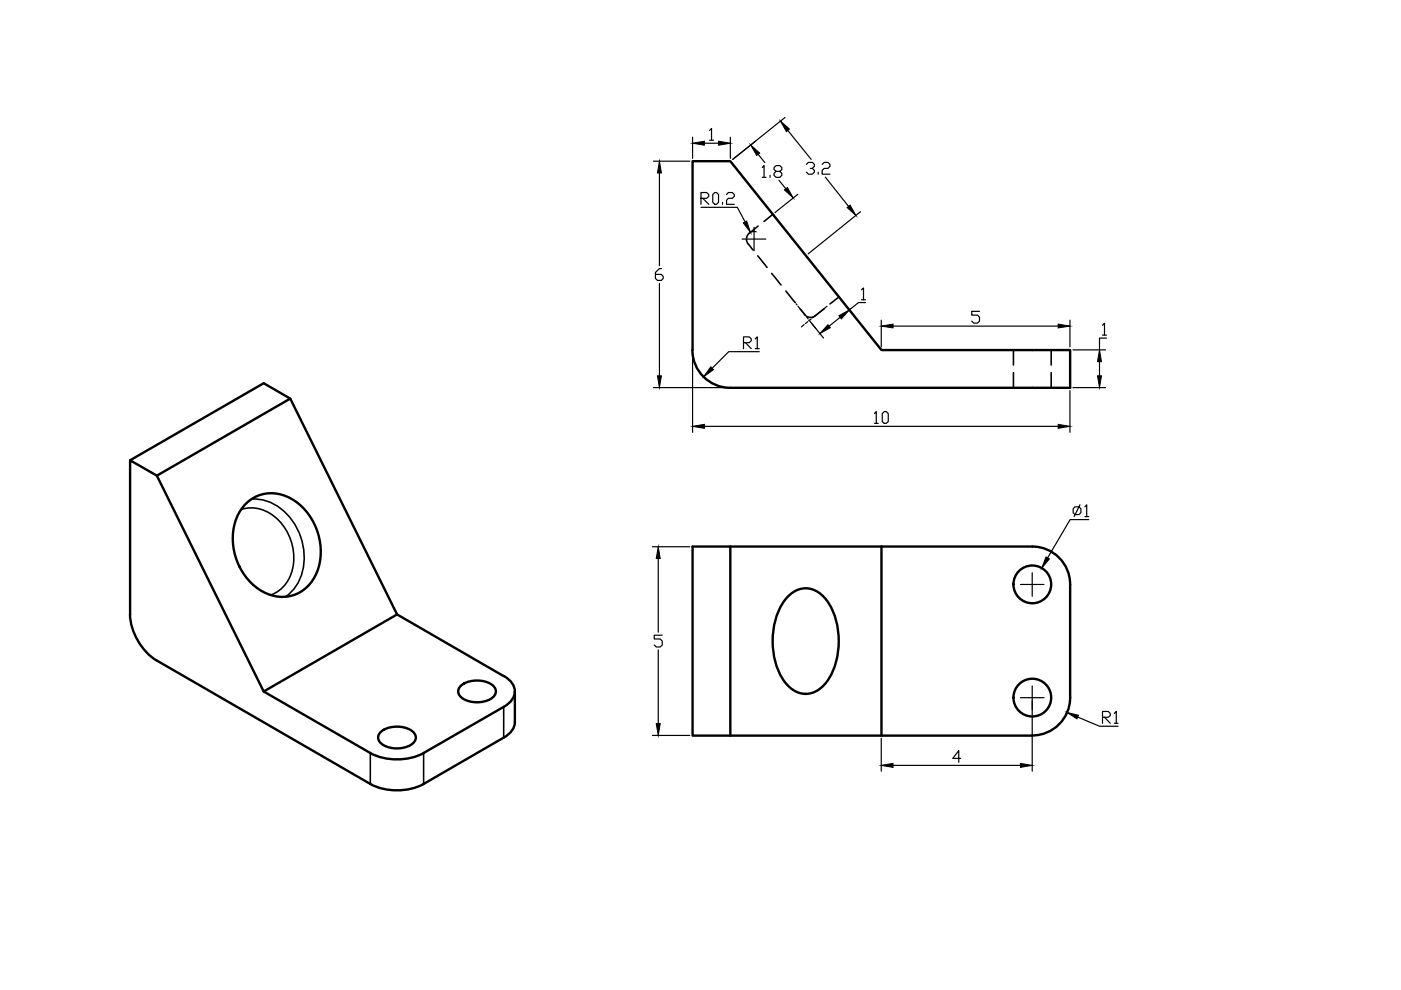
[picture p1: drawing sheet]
<svg xmlns="http://www.w3.org/2000/svg" width="297mm" height="210mm" viewBox="0 0 297 210" stroke-linecap="round" stroke-linejoin="round" font-family="sans-serif">
<!-- layer: MD_Visible -->
<g fill="none" stroke="#000" stroke-width=".51">
<path d="M146.8 34.2h8l32.1 40h40v8h-72.1a8 8 0 0 1-8-8zM27.6 97.6l28.3-16.3 5.6 3.2-28.2 16.4M61.5 84.5l22.7 45.8M51.9 107a8.1 8.1 0 0 1 11.4-.2 12.8 12.8 0 0 1 2.9 16.4 8 8 0 0 1-12.2 1.1 12.8 12.8 0 0 1-2.8-16.4zM154.8 115.9h64.1M186.9 115.9v40.1M218.9 115.9a8 8 0 0 1 8 8v24M27.6 130.2a12.5 12.5 0 0 0 5.6 9.9l45.3 26.1a12.5 12.5 0 0 0 11.3 0l17-9.8M27.6 130.3v-32.7l5.7 3.3 22.6 45.7 22.6 13.1a12.5 12.5 0 0 0 11.3 0l17-9.8a3.5 3.5 0 0 0 2-4.7l-1.1-1.3-.9-.6M84.2 130.3l-28.3 16.3M84.2 130.3l22.6 13.1M167.3 126.3a5 5 0 0 1 7.8 .8 15.8 15.8 0 0 1 0 17.7 5.1 5.1 0 0 1-8.6 0 15.8 15.8 0 0 1 0-17.7z"/>
<path d="M80.8 155.2a5.8 5.8 0 0 1 6.8 0 1.66 1.66 0 0 1-.6 2.8 6 6 0 0 1-6.2-.4 1.54 1.54 0 0 1 0-2.4zM97.7 145.4a5.8 5.8 0 0 1 6.8 0 1.66 1.66 0 0 1-.5 2.8 6 6 0 0 1-6.3-.4 1.54 1.54 0 0 1 0-2.4zM109.2 146.6v6.5a3.9 3.9 0 0 1-2.4 3.3M154.8 156v-40.1h-8v40.1h72.1M226.9 147.9a8 8 0 0 1-8 8"/>
<circle cx="218.9" cy="123.9" r="4"/>
<circle cx="218.9" cy="147.9" r="4"/>
</g>
<!-- layer: MD_Hidden -->
<path d="M160.6 54.2l2 2.5M160.7 47.9l-1.8 1.6a1.75 1.75 0 0 0 .2 2.8l.6 .7M163.6 58l2 2.4M163.9 45.4l-1.9 1.6M166.6 61.7l2 2.4M169.6 65.4l.2 .3a3.1 3.1 0 0 0 2 1.6l.8-.2 2.1-1.6M177.9 63l-1.9 1.4M214.9 74.2v3.2M214.9 79v3.2M222.9 74.2v3.2M222.9 79v3.2" fill="none" stroke="#000" stroke-width=".34"/>
<!-- layer: MD_Visible Narrow -->
<path d="M51.1 108a8.2 8.2 0 0 1 9.2 3.9 10.4 10.4 0 0 1-.2 12.4 6.6 6.6 0 0 1-2.7 1.8M53.3 105.8a10.5 10.5 0 0 1 10 6.8 11.5 11.5 0 0 1-1.9 13.3l-.9 .6M78.5 159.7v6.5M89.8 159.7v6.5M106.8 149.9v6.5" fill="none" stroke="#000" stroke-width=".34"/>
<!-- layer: 0 -->
<g fill="none" stroke="#000" stroke-width=".25">
<path d="M138.5 34.2h7.7M139.8 36.7v19.6M146.8 29.1v4.5M149.3 30.4h3M150.4 27.7l.5-.5v2.5M150.4 29.7h.9M154.8 29.1v4.5M160.7 32.7l1.5 1.8M161.6 35.5l.4-.4v2.5M161.6 37.6h.8M163.3 37.2v.4M164.5 36.3l-.4-.3v-.5l.4-.4h.8l.5 .4v.5l-.5 .3h-.8l-.4 .5v.4l.4 .4h.8l.5-.4v-.4l-.5-.5"/>
<path d="M165.2 38.2l1.4 1.8M166.4 24.9l-11.1 8.9 4.9-3.9M167 27.7l5 6.1M171 34.9l.4-.5h.8l.5 .5v.4l-.5 .4h-.4M172.2 35.7l.5 .4v.4l-.5 .4h-.8l-.4-.4M173.5 36.5v.4M174.3 34.9l.4-.5h.8l.5 .5v.4l-.5 .4h-.8l-.4 .4v.8h1.7M175 37.6l4.9 6.1M140.2 57h-.4l-.8 .8v1.2l.4 .5h.8l.4-.5v-.4l-.4-.4h-1.2M148.6 44h7.7l1.7 3M148.6 42.1h1.2l.5-.5v-.4l-.5-.4h-1.2v2.5M149 42.1l1.3 1.2"/>
<path d="M151.1 41.2l.4-.4h.4l.4 .4v1.7l-.4 .4h-.4l-.4-.4zM153.2 42.9v.4M154 41.2l.4-.4h.9l.4 .4v.4l-.4 .5h-.9l-.4 .4v.8h1.7M157.3 50.7h5.1M159.9 48.2v5M160.3 49.1a1.59 1.59 0 0 0-1.4 .3M169.1 41.2l-4.8 3.9M182.4 44.9l-11 8.9M139.8 60.1v19.6M146.8 74.8v16.9M157.6 72.7h1.3l.4-.5v-.3l-.4-.5h-1.3v2.5M158.1 72.7l1.2 1.2"/>
<path d="M160.1 71.9l.5-.5v2.5M160.1 73.9h.9M161 74.6h-6.5l-3.5 3.5M168.8 64.4l.2 .3M169.2 64.9l.4 .5M169.8 65.7l.4 .4M170.4 66.4l.4 .5M170.5 68.8l-.6 .5M171 67.2l.4 .4M171.3 68.2l-.5 .4M171.6 67.9l.3 .5M172 67.6l-.5 .4"/>
<path d="M172 68.4l2.6 3.3M172.2 68.6l.3 .5M172.7 69.4l.3 .3M175.3 65l-3.1 2.4M178.1 67.3l-2.3 1.8M178.3 63.4l2.6 3.3M182.7 61.4l.4-.3v2.5M182.7 63.6h.8M183.5 64.1h-1.5l-1.9 1.6M186.8 67.9v5.6M189.3 69.1h35.1M207.7 66h-1.7v.8h1.2l.5 .4v.9l-.5 .4h-.8l-.4-.4"/>
<path d="M226.9 67.9v5.6M227.5 74.2h6.9M233.1 76.7v3M233.8 69l.4-.4v2.4M233.8 71h.8M234.6 71.7h-1.5v2.5M138.5 82.2h15.7M149.3 90.4h75.1M185.4 87.7l.4-.4v2.5M185.4 89.8h.8M187.1 87.7l.4-.4h.4l.4 .4v1.7l-.4 .4h-.4l-.4-.4zM226.9 82.8v8.9"/>
<path d="M227.5 82.2h6.9M138.3 115.9h7.9M139.6 118.4v15.6M227.9 107.5h.9l.4 .4v.8l-.4 .4h-.9l-.4-.4v-.8zM229 107l-1.3 2.5M230 107.5l.4-.5v2.5M230 109.5h.8M230.8 110.2h-3.9l-4.8 8.1M139.6 137.8v15.6M140.4 134.7h-1.7v.8h1.3l.4 .4v.9l-.4 .4h-.9l-.4-.4M216.4 123.9h4.9M218.8 121.4v5"/>
<path d="M138.3 155.9h7.9M186.8 156.6v6.9M216.4 147.9h4.9M218.8 145.4v18.1M228.5 152l4.6 2h4M233.8 152.1h1.2l.4-.4v-.4l-.4-.5h-1.2v2.5M234.2 152.1l1.2 1.2M236.2 151.3l.5-.5v2.5M236.2 153.3h.9M189.3 162.3h27.1M203.7 160.8h-1.7l1.3-1.7v2.5"/>
</g>
<g fill="#000" stroke="#000" stroke-width=".21">
<path d="M139.8 34.2l.4 2.5h-.8zM146.8 30.4l2.5-.5v.9zM152.3 29.9l2.5 .5-2.5 .4zM159.2 30.7l1.9 1.7-.7 .5zM166.3 40.3l.6-.5 1.3 2.2zM165.5 25.7l1.9 1.7-.7 .5zM157.6 47.3l.7-.4 .8 2.4zM179.6 44l.6-.5 1.3 2.2zM139.4 79.7h.8l-.4 2.5zM150.7 77.8l.6 .6-2.1 1.5zM175.5 68.8l.6 .7-2.3 1.2zM177.9 66.9l2.2-1.2-1.7 1.9z"/>
<path d="M186.8 69.1l2.5-.4v.8zM224.4 68.7l2.5 .4-2.5 .4zM232.7 79.7h.8l-.4 2.5zM233.1 74.2l.4 2.5h-.8zM146.8 90.4l2.5-.4v.8zM224.4 90l2.5 .4-2.5 .4zM139.6 115.9l.4 2.5h-.9zM221.8 118.1l.7 .4-1.6 2zM139.1 153.4h.9l-.4 2.5zM226.2 151.1l2.5 .6-.4 .7zM186.8 162.3l2.5-.4v.8zM216.4 161.9l2.4 .4-2.4 .4z"/>
</g>
</svg>
